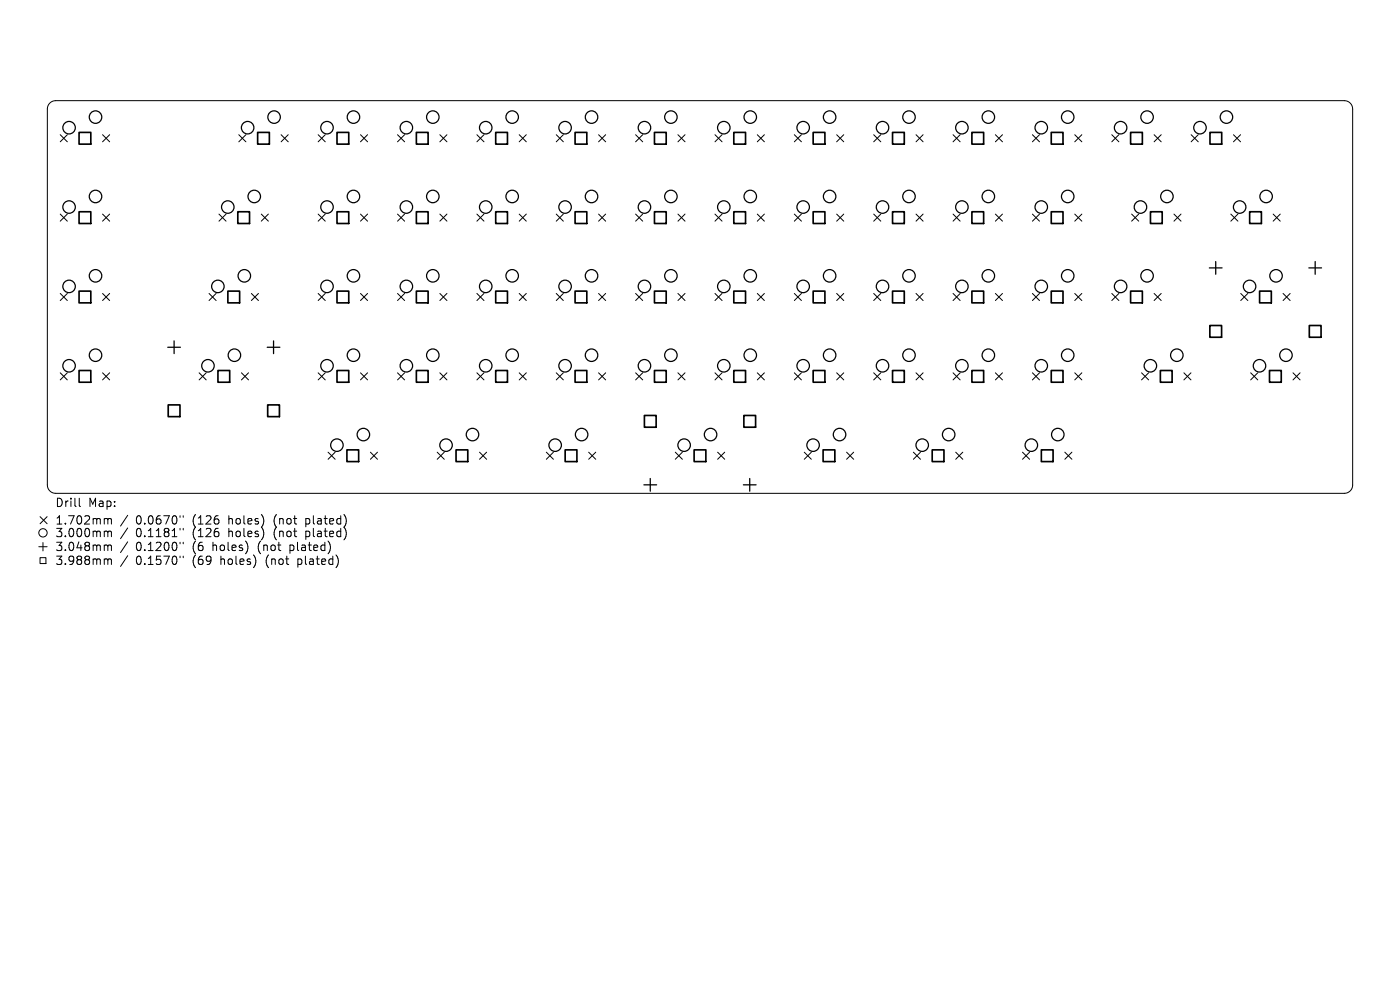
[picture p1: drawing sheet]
<svg xmlns="http://www.w3.org/2000/svg" width="297mm" height="210mm" viewBox="0 0 297 210" stroke-linecap="round" stroke-linejoin="round" font-family="sans-serif">
<defs><g id="words">
<g font-size="2.5">
<text x="11.8" y="107.7">Drill</text>
<text x="18.8" y="107.7">Map:</text>
<text x="11.8" y="111.5">1.702mm</text>
<text x="28.8" y="111.5">0.0670&quot;</text>
<text x="40.8" y="111.5">(126</text>
<text x="48.5" y="111.5">holes)</text>
<text x="58.2" y="111.5">(not</text>
<text x="65" y="111.5">plated)</text>
<text x="11.8" y="114.1">3.000mm</text>
<text x="11.8" y="117.1">3.048mm</text>
<text x="28.8" y="114.1">0.1181&quot;</text>
<text x="28.8" y="117.1">0.1200&quot;</text>
<text x="40.8" y="114.1">(126</text>
<text x="40.8" y="117.1">(6</text>
<text x="45.1" y="117.1">holes)</text>
<text x="48.5" y="114.1">holes)</text>
<text x="54.8" y="117.1">(not</text>
<text x="58.2" y="114.1">(not</text>
<text x="61.6" y="117.1">plated)</text>
<text x="65" y="114.1">plated)</text>
<text x="11.8" y="120">3.988mm</text>
<text x="28.8" y="120">0.1570&quot;</text>
<text x="40.8" y="120">(69</text>
<text x="46.8" y="120">holes)</text>
<text x="56.5" y="120">(not</text>
<text x="63.3" y="120">plated)</text>
</g>
</g></defs>
<g fill="none" stroke="#000" stroke-width=".21">
<path d="M10.5 22l.6-.5 .7-.1h273.4a1.77 1.77 0 0 1 1.8 1.7v79.8a1.77 1.77 0 0 1-1.8 1.8h-273.4a1.77 1.77 0 0 1-1.8-1.8v-79.8l.1-.5zM12.8 28.6l1.5 1.5M14.3 28.6l-1.5 1.5M21.8 28.6l1.5 1.5M23.3 28.6l-1.5 1.5M50.7 28.6l1.5 1.5M52.2 28.6l-1.5 1.5M59.6 28.6l1.5 1.5M61.1 28.6l-1.5 1.5M67.5 28.6l1.5 1.5M69 28.6l-1.5 1.5M76.5 28.6l1.5 1.5"/>
<path d="M78 28.6l-1.5 1.5M84.3 28.6l1.5 1.5M85.8 28.6l-1.5 1.5M93.3 28.6l1.5 1.5M94.8 28.6l-1.5 1.5M101.2 28.6l1.5 1.5M102.7 28.6l-1.5 1.5M110.1 28.6l1.6 1.5M111.7 28.6l-1.6 1.5M118 28.6l1.5 1.5M119.5 28.6l-1.5 1.5M127 28.6l1.5 1.5"/>
<path d="M128.5 28.6l-1.5 1.5M134.8 28.6l1.5 1.5M136.3 28.6l-1.5 1.5M143.8 28.6l1.5 1.5M145.3 28.6l-1.5 1.5M151.7 28.6l1.5 1.5M153.2 28.6l-1.5 1.5M160.7 28.6l1.5 1.5M162.2 28.6l-1.5 1.5M168.5 28.6l1.5 1.5M170 28.6l-1.5 1.5M177.5 28.6l1.5 1.5"/>
<path d="M179 28.6l-1.5 1.5M185.3 28.6l1.6 1.5M186.9 28.6l-1.6 1.5M194.3 28.6l1.5 1.5M195.8 28.6l-1.5 1.5M202.2 28.6l1.5 1.5M203.7 28.6l-1.5 1.5M211.2 28.6l1.5 1.5M212.7 28.6l-1.5 1.5M219 28.6l1.5 1.5M220.5 28.6l-1.5 1.5M228 28.6l1.5 1.5"/>
<path d="M229.5 28.6l-1.5 1.5M235.9 28.6l1.5 1.5M237.4 28.6l-1.5 1.5M244.8 28.6l1.5 1.5M246.3 28.6l-1.5 1.5M252.7 28.6l1.5 1.5M254.2 28.6l-1.5 1.5M261.7 28.6l1.5 1.5M263.2 28.6l-1.5 1.5M12.8 45.4l1.5 1.5M14.3 45.4l-1.5 1.5M21.8 45.4l1.5 1.5"/>
<path d="M23.3 45.4l-1.5 1.5M46.5 45.4l1.5 1.5M48 45.4l-1.5 1.5M55.4 45.4l1.5 1.5M56.9 45.4l-1.5 1.5M67.5 45.4l1.5 1.5M69 45.4l-1.5 1.5M76.5 45.4l1.5 1.5M78 45.4l-1.5 1.5M84.3 45.4l1.5 1.5M85.8 45.4l-1.5 1.5M93.3 45.4l1.5 1.5"/>
<path d="M94.8 45.4l-1.5 1.5M101.2 45.4l1.5 1.5M102.7 45.4l-1.5 1.5M110.1 45.4l1.6 1.5M111.7 45.4l-1.6 1.5M118 45.4l1.5 1.5M119.5 45.4l-1.5 1.5M127 45.4l1.5 1.5M128.5 45.4l-1.5 1.5M134.8 45.4l1.5 1.5M136.3 45.4l-1.5 1.5M143.8 45.4l1.5 1.5"/>
<path d="M145.3 45.4l-1.5 1.5M151.7 45.4l1.5 1.5M153.2 45.4l-1.5 1.5M160.7 45.4l1.5 1.5M162.2 45.4l-1.5 1.5M168.5 45.4l1.5 1.5M170 45.4l-1.5 1.5M177.5 45.4l1.5 1.5M179 45.4l-1.5 1.5M185.3 45.4l1.6 1.5M186.9 45.4l-1.6 1.5M194.3 45.4l1.5 1.5"/>
<path d="M195.8 45.4l-1.5 1.5M202.2 45.4l1.5 1.5M203.7 45.4l-1.5 1.5M211.2 45.4l1.5 1.5M212.7 45.4l-1.5 1.5M219 45.4l1.5 1.5M220.5 45.4l-1.5 1.5M228 45.4l1.5 1.5M229.5 45.4l-1.5 1.5M240.1 45.4l1.5 1.5M241.6 45.4l-1.5 1.5M249 45.4l1.6 1.5"/>
<path d="M250.6 45.4l-1.6 1.5M261.1 45.4l1.5 1.5M262.6 45.4l-1.5 1.5M270.1 45.4l1.5 1.5M271.6 45.4l-1.5 1.5M12.8 62.3l1.5 1.5M12.8 79.1l1.5 1.5M14.3 62.3l-1.5 1.5M14.3 79.1l-1.5 1.5M21.8 62.3l1.5 1.5M21.8 79.1l1.5 1.5M23.3 62.3l-1.5 1.5"/>
<path d="M23.3 79.1l-1.5 1.5M42.2 79.1l1.5 1.5M43.7 79.1l-1.5 1.5M44.3 62.3l1.6 1.5M45.9 62.3l-1.6 1.5M51.2 79.1l1.5 1.5M52.7 79.1l-1.5 1.5M53.3 62.3l1.5 1.5M54.8 62.3l-1.5 1.5M67.5 62.3l1.5 1.5M67.5 79.1l1.5 1.5M69 62.3l-1.5 1.5"/>
<path d="M69 79.1l-1.5 1.5M76.5 62.3l1.5 1.5M76.5 79.1l1.5 1.5M78 62.3l-1.5 1.5M78 79.1l-1.5 1.5M84.3 62.3l1.5 1.5M84.3 79.1l1.5 1.5M85.8 62.3l-1.5 1.5M85.8 79.1l-1.5 1.5M93.3 62.3l1.5 1.5M93.3 79.1l1.5 1.5M94.8 62.3l-1.5 1.5"/>
<path d="M94.8 79.1l-1.5 1.5M101.2 62.3l1.5 1.5M101.2 79.1l1.5 1.5M102.7 62.3l-1.5 1.5M102.7 79.1l-1.5 1.5M110.1 79.1l1.6 1.5M110.1 62.3l1.6 1.5M111.7 62.3l-1.6 1.5M111.7 79.1l-1.6 1.5M118 62.3l1.5 1.5M118 79.1l1.5 1.5M119.5 62.3l-1.5 1.5"/>
<path d="M119.5 79.1l-1.5 1.5M127 62.3l1.5 1.5M127 79.1l1.5 1.5M128.5 62.3l-1.5 1.5M128.5 79.1l-1.5 1.5M134.8 62.3l1.5 1.5M134.8 79.1l1.5 1.5M136.3 62.3l-1.5 1.5M136.3 79.1l-1.5 1.5M143.8 62.3l1.5 1.5M143.8 79.1l1.5 1.5M145.3 62.3l-1.5 1.5"/>
<path d="M145.3 79.1l-1.5 1.5M151.7 62.3l1.5 1.5M151.7 79.1l1.5 1.5M153.2 62.3l-1.5 1.5M153.2 79.1l-1.5 1.5M160.7 62.3l1.5 1.5M160.7 79.1l1.5 1.5M162.2 62.3l-1.5 1.5M162.2 79.1l-1.5 1.5M168.5 79.1l1.5 1.5M168.5 62.3l1.5 1.5M170 62.3l-1.5 1.5"/>
<path d="M170 79.1l-1.5 1.5M177.5 62.3l1.5 1.5M177.5 79.1l1.5 1.5M179 62.3l-1.5 1.5M179 79.1l-1.5 1.5M185.3 62.3l1.6 1.5M185.3 79.1l1.6 1.5M186.9 62.3l-1.6 1.5M186.9 79.1l-1.6 1.5M194.3 62.3l1.5 1.5M194.3 79.1l1.5 1.5M195.8 62.3l-1.5 1.5"/>
<path d="M195.8 79.1l-1.5 1.5M202.2 62.3l1.5 1.5M202.2 79.1l1.5 1.5M203.7 62.3l-1.5 1.5M203.7 79.1l-1.5 1.5M211.2 79.1l1.5 1.5M211.2 62.3l1.5 1.5M212.7 62.3l-1.5 1.5M212.7 79.1l-1.5 1.5M219 62.3l1.5 1.5M219 79.1l1.5 1.5M220.5 62.3l-1.5 1.5"/>
<path d="M220.5 79.1l-1.5 1.5M228 79.1l1.5 1.5M228 62.3l1.5 1.5M229.5 62.3l-1.5 1.5M229.5 79.1l-1.5 1.5M235.9 62.3l1.5 1.5M237.4 62.3l-1.5 1.5M242.2 79.1l1.5 1.5M243.7 79.1l-1.5 1.5M244.8 62.3l1.5 1.5M246.3 62.3l-1.5 1.5M251.2 79.1l1.5 1.5"/>
<path d="M252.7 79.1l-1.5 1.5M263.2 62.3l1.5 1.5M264.7 62.3l-1.5 1.5M265.3 79.1l1.5 1.5M266.8 79.1l-1.5 1.5M272.2 62.3l1.5 1.5M273.7 62.3l-1.5 1.5M274.3 79.1l1.5 1.5M275.8 79.1l-1.5 1.5M69.6 95.9l1.5 1.5M71.1 95.9l-1.5 1.5M78.6 95.9l1.5 1.5"/>
<path d="M80.1 95.9l-1.5 1.5M92.8 95.9l1.5 1.5M94.3 95.9l-1.5 1.5M101.7 95.9l1.5 1.5M103.2 95.9l-1.5 1.5M115.9 95.9l1.5 1.5M117.4 95.9l-1.5 1.5M124.9 95.9l1.5 1.5M126.4 95.9l-1.5 1.5M143.3 95.9l1.5 1.5M144.8 95.9l-1.5 1.5M152.2 95.9l1.5 1.5"/>
<path d="M153.7 95.9l-1.5 1.5M170.6 95.9l1.5 1.5M172.1 95.9l-1.5 1.5M179.6 95.9l1.5 1.5M181.1 95.9l-1.5 1.5M193.8 95.9l1.5 1.5M195.3 95.9l-1.5 1.5M202.7 95.9l1.6 1.5M204.3 95.9l-1.6 1.5M216.9 95.9l1.5 1.5M218.4 95.9l-1.5 1.5M225.9 95.9l1.5 1.5"/>
<path d="M227.4 95.9l-1.5 1.5M8.2 116h1.8M8.5 118.3h1.2v1.2h-1.2zM8.5 109.6l1.5 1.5M9.1 115.1v1.8M10 109.6l-1.5 1.5M16.8 105.7v1.5l.3 .3M22.6 110l.3 .2M22.6 112.7l.3 .2M22.6 115.6l.3 .3M22.6 118.6l.3 .2M22.9 110.2v1"/>
<path d="M22.9 112.9v.9M22.9 115.9v.9M22.9 118.8v.9M22.9 110.2l.2-.2 .5 .1v1.1M22.9 112.9l.2-.2 .5 .1v1M22.9 115.9l.2-.3 .5 .1v1.1M22.9 118.8l.2-.2h.5v1.1M27.1 109.3l-1.5 2.3M27.1 112l-1.5 2.3M27.1 114.9l-1.5 2.3M27.1 117.9l-1.5 2.3M38.2 109.4v.3"/>
<path d="M38.2 112.1v.3M38.2 115v.4M38.2 118v.3M38.9 109.4v.3M38.9 112.1v.3M38.9 115v.4M38.9 118v.3M52.5 115.5v1.2M54.2 118.5v1.2M55.9 109.9v1.2M55.9 112.6v1.2M69.9 115.3l.2 1-.4 1.1"/>
<path d="M71.4 117.8a2.08 2.08 0 0 1 0 2.5M73 109.2a2.08 2.08 0 0 1 0 2.6M73 111.9a2.08 2.08 0 0 1 0 2.5"/>
<circle cx="9.1" cy="113" r=".88"/>
</g>
<g fill="none" stroke="#000" stroke-width=".27">
<path d="M256.6 56.8h2.7M257.9 55.5v2.7M277.7 56.8h2.7M279 55.5v2.7M35.6 73.7h2.7M36.9 72.3v2.7M56.7 73.7h2.7M58 72.3v2.7M136.6 102.8h2.7M138 101.5v2.7M157.7 102.8h2.7M159.1 101.5v2.7"/>
<circle cx="14.7" cy="27.1" r="1.33"/>
<circle cx="20.3" cy="24.8" r="1.33"/>
<circle cx="52.5" cy="27.1" r="1.33"/>
<circle cx="58.1" cy="24.8" r="1.33"/>
<circle cx="69.4" cy="27.1" r="1.33"/>
<circle cx="75" cy="24.8" r="1.33"/>
<circle cx="86.2" cy="27.1" r="1.33"/>
<circle cx="91.8" cy="24.8" r="1.33"/>
<circle cx="103" cy="27.1" r="1.33"/>
<circle cx="108.7" cy="24.8" r="1.33"/>
<circle cx="119.9" cy="27.1" r="1.33"/>
<circle cx="125.5" cy="24.8" r="1.33"/>
<circle cx="136.7" cy="27.1" r="1.33"/>
<circle cx="142.3" cy="24.8" r="1.33"/>
<circle cx="153.6" cy="27.1" r="1.33"/>
<circle cx="159.2" cy="24.8" r="1.33"/>
<circle cx="170.4" cy="27.1" r="1.33"/>
<circle cx="176" cy="24.8" r="1.33"/>
<circle cx="187.2" cy="27.1" r="1.33"/>
<circle cx="192.8" cy="24.8" r="1.33"/>
<circle cx="204.1" cy="27.1" r="1.33"/>
<circle cx="209.7" cy="24.8" r="1.33"/>
<circle cx="220.9" cy="27.1" r="1.33"/>
<circle cx="226.5" cy="24.8" r="1.33"/>
<circle cx="237.7" cy="27.1" r="1.33"/>
<circle cx="243.3" cy="24.8" r="1.33"/>
<circle cx="254.6" cy="27.1" r="1.33"/>
<circle cx="260.2" cy="24.8" r="1.33"/>
<circle cx="14.7" cy="43.9" r="1.33"/>
<circle cx="20.3" cy="41.7" r="1.33"/>
<circle cx="20.3" cy="58.5" r="1.33"/>
<circle cx="48.3" cy="43.9" r="1.33"/>
<circle cx="51.8" cy="58.5" r="1.33"/>
<circle cx="53.9" cy="41.7" r="1.33"/>
<circle cx="69.4" cy="43.9" r="1.33"/>
<circle cx="75" cy="41.7" r="1.33"/>
<circle cx="75" cy="58.5" r="1.33"/>
<circle cx="86.2" cy="43.9" r="1.33"/>
<circle cx="91.8" cy="41.7" r="1.33"/>
<circle cx="91.8" cy="58.5" r="1.33"/>
<circle cx="103" cy="43.9" r="1.33"/>
<circle cx="108.7" cy="41.7" r="1.33"/>
<circle cx="108.7" cy="58.5" r="1.33"/>
<circle cx="119.9" cy="43.9" r="1.33"/>
<circle cx="125.5" cy="41.7" r="1.33"/>
<circle cx="125.5" cy="58.5" r="1.33"/>
<circle cx="136.7" cy="43.9" r="1.33"/>
<circle cx="142.3" cy="41.7" r="1.33"/>
<circle cx="142.3" cy="58.5" r="1.33"/>
<circle cx="153.6" cy="43.9" r="1.33"/>
<circle cx="159.2" cy="41.7" r="1.33"/>
<circle cx="159.2" cy="58.5" r="1.33"/>
<circle cx="170.4" cy="43.9" r="1.33"/>
<circle cx="176" cy="41.7" r="1.33"/>
<circle cx="176" cy="58.5" r="1.33"/>
<circle cx="187.2" cy="43.9" r="1.33"/>
<circle cx="192.8" cy="41.7" r="1.33"/>
<circle cx="192.8" cy="58.5" r="1.33"/>
<circle cx="204.1" cy="43.9" r="1.33"/>
<circle cx="209.7" cy="41.7" r="1.33"/>
<circle cx="209.7" cy="58.5" r="1.33"/>
<circle cx="220.9" cy="43.9" r="1.33"/>
<circle cx="226.5" cy="41.7" r="1.33"/>
<circle cx="226.5" cy="58.5" r="1.33"/>
<circle cx="241.9" cy="43.9" r="1.33"/>
<circle cx="243.3" cy="58.5" r="1.33"/>
<circle cx="247.6" cy="41.7" r="1.33"/>
<circle cx="263" cy="43.9" r="1.33"/>
<circle cx="268.6" cy="41.7" r="1.33"/>
<circle cx="270.7" cy="58.5" r="1.33"/>
<circle cx="14.7" cy="60.8" r="1.33"/>
<circle cx="14.7" cy="77.6" r="1.33"/>
<circle cx="20.3" cy="75.3" r="1.33"/>
<circle cx="44.1" cy="77.6" r="1.33"/>
<circle cx="46.2" cy="60.8" r="1.33"/>
<circle cx="49.7" cy="75.3" r="1.33"/>
<circle cx="69.4" cy="60.8" r="1.33"/>
<circle cx="69.4" cy="77.6" r="1.33"/>
<circle cx="75" cy="75.3" r="1.33"/>
<circle cx="86.2" cy="60.8" r="1.33"/>
<circle cx="86.2" cy="77.6" r="1.33"/>
<circle cx="91.8" cy="75.3" r="1.33"/>
<circle cx="103" cy="60.8" r="1.33"/>
<circle cx="103" cy="77.6" r="1.33"/>
<circle cx="108.7" cy="75.3" r="1.33"/>
<circle cx="119.9" cy="60.8" r="1.33"/>
<circle cx="119.9" cy="77.6" r="1.33"/>
<circle cx="125.5" cy="75.3" r="1.33"/>
<circle cx="136.7" cy="60.8" r="1.33"/>
<circle cx="136.7" cy="77.6" r="1.33"/>
<circle cx="142.3" cy="75.3" r="1.33"/>
<circle cx="153.6" cy="60.8" r="1.33"/>
<circle cx="153.6" cy="77.6" r="1.33"/>
<circle cx="159.2" cy="75.3" r="1.33"/>
<circle cx="170.4" cy="60.8" r="1.33"/>
<circle cx="170.4" cy="77.6" r="1.33"/>
<circle cx="176" cy="75.3" r="1.33"/>
<circle cx="187.2" cy="60.8" r="1.33"/>
<circle cx="187.2" cy="77.6" r="1.33"/>
<circle cx="192.8" cy="75.3" r="1.33"/>
<circle cx="204.1" cy="60.8" r="1.33"/>
<circle cx="204.1" cy="77.6" r="1.33"/>
<circle cx="209.7" cy="75.3" r="1.33"/>
<circle cx="220.9" cy="60.8" r="1.33"/>
<circle cx="220.9" cy="77.6" r="1.33"/>
<circle cx="226.5" cy="75.3" r="1.33"/>
<circle cx="237.7" cy="60.8" r="1.33"/>
<circle cx="244" cy="77.6" r="1.33"/>
<circle cx="249.7" cy="75.3" r="1.33"/>
<circle cx="265.1" cy="60.8" r="1.33"/>
<circle cx="267.2" cy="77.6" r="1.32"/>
<circle cx="272.8" cy="75.3" r="1.33"/>
<circle cx="71.5" cy="94.4" r="1.33"/>
<circle cx="77.1" cy="92.2" r="1.33"/>
<circle cx="94.6" cy="94.4" r="1.33"/>
<circle cx="100.2" cy="92.2" r="1.33"/>
<circle cx="117.8" cy="94.4" r="1.33"/>
<circle cx="123.4" cy="92.2" r="1.33"/>
<circle cx="145.1" cy="94.4" r="1.33"/>
<circle cx="150.7" cy="92.2" r="1.33"/>
<circle cx="172.5" cy="94.4" r="1.33"/>
<circle cx="178.1" cy="92.2" r="1.33"/>
<circle cx="195.6" cy="94.4" r="1.33"/>
<circle cx="201.3" cy="92.2" r="1.33"/>
<circle cx="218.8" cy="94.4" r="1.33"/>
<circle cx="224.4" cy="92.2" r="1.33"/>
</g>
<g fill="none" stroke="#000" stroke-width=".35">
<path d="M16.8 28.1h2.5v2.5h-2.5zM54.7 28.1h2.4v2.5h-2.4zM71.5 28.1h2.5v2.5h-2.5zM88.3 28.1h2.5v2.5h-2.5zM105.2 28.1h2.5v2.5h-2.5zM122 28.1h2.5v2.5h-2.5zM138.8 28.1h2.5v2.5h-2.5zM155.7 28.1h2.5v2.5h-2.5zM172.5 28.1h2.5v2.5h-2.5zM189.3 28.1h2.5v2.5h-2.5zM206.2 28.1h2.5v2.5h-2.5zM223 28.1h2.5v2.5h-2.5z"/>
<path d="M239.9 28.1h2.4v2.5h-2.4zM256.7 28.1h2.5v2.5h-2.5zM16.8 44.9h2.5v2.5h-2.5zM50.4 44.9h2.5v2.5h-2.5zM71.5 44.9h2.5v2.5h-2.5zM88.3 44.9h2.5v2.5h-2.5zM105.2 44.9h2.5v2.5h-2.5zM122 44.9h2.5v2.5h-2.5zM138.8 44.9h2.5v2.5h-2.5zM155.7 44.9h2.5v2.5h-2.5zM172.5 44.9h2.5v2.5h-2.5zM189.3 44.9h2.5v2.5h-2.5z"/>
<path d="M206.2 44.9h2.5v2.5h-2.5zM223 44.9h2.5v2.5h-2.5zM244.1 44.9h2.5v2.5h-2.5zM265.1 44.9h2.5v2.5h-2.5zM16.8 61.8h2.5v2.4h-2.5zM16.8 78.6h2.5v2.5h-2.5zM46.2 78.6h2.5v2.5h-2.5zM48.3 61.8h2.5v2.4h-2.5zM71.5 61.8h2.5v2.4h-2.5zM71.5 78.6h2.5v2.5h-2.5zM88.3 61.8h2.5v2.4h-2.5zM88.3 78.6h2.5v2.5h-2.5z"/>
<path d="M105.2 61.8h2.5v2.4h-2.5zM105.2 78.6h2.5v2.5h-2.5zM122 61.8h2.5v2.4h-2.5zM122 78.6h2.5v2.5h-2.5zM138.8 61.8h2.5v2.4h-2.5zM138.8 78.6h2.5v2.5h-2.5zM155.7 61.8h2.5v2.4h-2.5zM155.7 78.6h2.5v2.5h-2.5zM172.5 61.8h2.5v2.4h-2.5zM172.5 78.6h2.5v2.5h-2.5zM189.3 61.8h2.5v2.4h-2.5zM189.3 78.6h2.5v2.5h-2.5z"/>
<path d="M206.2 61.8h2.5v2.4h-2.5zM206.2 78.6h2.5v2.5h-2.5zM223 61.8h2.5v2.4h-2.5zM223 78.6h2.5v2.5h-2.5zM239.9 61.8h2.4v2.4h-2.4zM246.2 78.6h2.5v2.5h-2.5zM256.7 69.1h2.5v2.4h-2.5zM267.2 61.8h2.5v2.4h-2.5zM269.3 78.6h2.5v2.5h-2.5zM277.8 69.1h2.5v2.4h-2.5zM35.7 85.9h2.5v2.5h-2.5zM56.8 85.9h2.5v2.5h-2.5z"/>
<path d="M73.6 95.4h2.5v2.5h-2.5zM96.7 95.4h2.5v2.5h-2.5zM119.9 95.4h2.5v2.5h-2.5zM136.7 88.1h2.5v2.5h-2.5zM147.3 95.4h2.4v2.5h-2.4zM157.8 88.1h2.5v2.5h-2.5zM174.6 95.4h2.5v2.5h-2.5zM197.8 95.4h2.5v2.5h-2.5zM220.9 95.4h2.5v2.5h-2.5z"/>
</g>
<use href="#words"/>
</svg>
